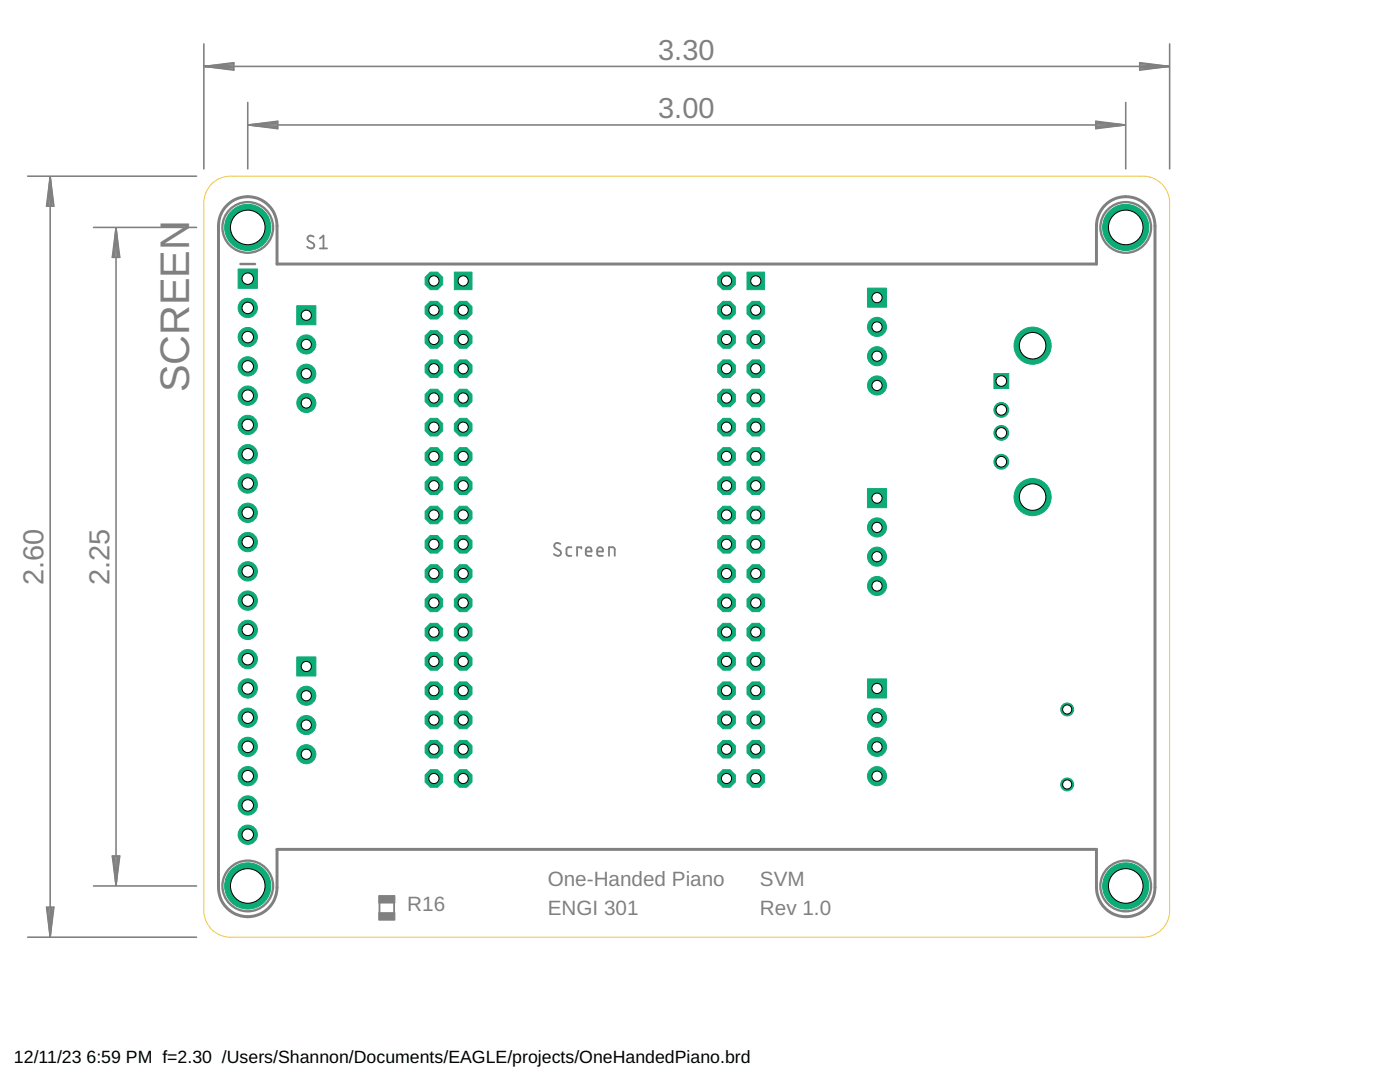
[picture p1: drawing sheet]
<svg xmlns="http://www.w3.org/2000/svg" width="279mm" height="216mm" viewBox="0 0 279 216" stroke-linecap="round" stroke-linejoin="round" font-family="sans-serif">
<defs><g id="words">
<text font-size="8.3" fill="#808080" x="37.8" y="78.3" transform="rotate(-90 37.8 78.3)">SCREEN</text>
<g font-size="5.8" fill="#808080">
<text x="131.4" y="11.9">3.30</text>
<text x="131.4" y="23.6">3.00</text>
<text x="8.7" y="116.8" transform="rotate(-90 8.7 116.8)">2.60</text>
<text x="21.8" y="116.8" transform="rotate(-90 21.8 116.8)">2.25</text>
</g>
<g font-size="4.1" fill="#808080">
<text x="109.3" y="176.8">One-Handed Piano</text>
<text x="151.7" y="176.8">SVM</text>
<text x="81.3" y="181.8">R16</text>
<text x="109.3" y="182.6">ENGI 301</text>
<text x="151.7" y="182.6">Rev 1.0</text>
</g>
<g font-size="3.5">
<text x="2.8" y="212.1">12/11/23</text>
<text x="17.3" y="212.1">6:59 PM f=2.30 /Users/Shannon/Documents/EAGLE/projects/OneHandedPiano.brd</text>
</g>
</g></defs>
<g fill="none" stroke="#808080" stroke-width=".47">
<circle cx="49.4" cy="45.4" r="5.1"/>
<circle cx="224.7" cy="45.4" r="5.1"/>
<circle cx="49.4" cy="176.8" r="5.1"/>
<circle cx="224.7" cy="176.8" r="5.1"/>
</g>
<path d="M45.3 41a5.8 5.8 0 0 1 6.4-1.3 5.8 5.8 0 0 1 3.6 5.4v7.6h163.5v-7.6a5.8 5.8 0 0 1 5.9-5.9 5.8 5.8 0 0 1 5.8 5.9v132a5.8 5.8 0 0 1-5.8 5.8 5.8 5.8 0 0 1-5.9-5.8v-7.6h-163.5v7.6a5.8 5.8 0 0 1-5.9 5.8 5.8 5.8 0 0 1-5.8-5.8v-132.7a5.6 5.6 0 0 1 1.7-3.4z" fill="none" stroke="#808080" stroke-width=".59"/>
<path d="M62.6 47.2a.64 .64 0 0 0-1-.1 .64 .64 0 0 0 .1 1l.7 .4a.61 .61 0 0 1 .2 .9 .61 .61 0 0 1-.9 .1l-.4-.3M63.8 47.6l.8-.6v2.6M63.8 49.6h1.5M111.8 108.5a.64 .64 0 0 0-.9-.1 .64 .64 0 0 0 0 1l.8 .4a.61 .61 0 0 1 .1 .9 .61 .61 0 0 1-.9 .1l-.4-.2M114 109.2h-.7l-.2 .4 .1 1.2 .8 .1M116 109.5v-.3h-.8v1.7M116.9 110h1.1a.6 .6 0 0 0-.4-.8 .6 .6 0 0 0-.7 .6l.1 1 1 .1M119.2 110h1.1a.59 .59 0 0 0-.4-.8 .59 .59 0 0 0-.7 .6l.1 1 1 .1M121.5 110.9v-1.7h.9l.3 .3v1.4M75.7 180.2v1.9M78.7 180.2v1.9" fill="none" stroke="#808080" stroke-width=".36"/>
<g fill="none" stroke="#808080" stroke-width=".32">
<path d="M40.7 8.8v24.9M40.8 13.3h192.5M40.8 13.3l5.9-.8v1.5zM40.8 13.3l5.9 .2M40.8 13.3l5.9 .5M46.7 13l-5.9 .3M46.7 12.7l-5.9 .6M227.5 12.5l5.8 .8-5.8 .7zM227.5 13l5.8 .3M227.5 12.7l5.8 .6M233.3 13.3l-5.8 .2M233.3 13.3l-5.8 .5"/>
<path d="M233.4 8.8v24.9M5.5 35.2h33.7M10 35.3v151.6M10 35.3l.8 5.8h-1.5zM10 35.3l-.3 5.8M10 35.3l.3 5.8M10 35.3l-.6 5.8M10 35.3l.6 5.8M49.4 20.4v13.3M49.6 24.9h174.9M49.6 24.9l5.8-.7v1.5zM49.6 24.9l5.8 .3"/>
<path d="M49.6 24.9l5.8 .6M55.4 24.6l-5.8 .3M55.4 24.3l-5.8 .6M218.7 24.2l5.8 .7-5.8 .8zM218.7 24.6l5.8 .3M218.7 24.3l5.8 .6M224.5 24.9l-5.8 .3M224.5 24.9l-5.8 .6M224.7 20.4v13.3M18.7 45.4h20.5M23.2 45.5v131.1M23.2 45.5l.7 5.9h-1.5z"/>
<path d="M23.2 45.5l-.3 5.9M23.2 45.5l.3 5.9M23.2 45.5l-.6 5.9M23.2 45.5l.5 5.9M18.7 176.8h20.5M22.4 170.8h1.5l-.7 5.8zM22.6 170.8l.6 5.8M22.9 170.8l.3 5.8M23.5 170.8l-.3 5.8M23.7 170.8l-.5 5.8M5.5 187h33.7M9.3 181h1.5l-.8 5.9z"/>
<path d="M9.4 181l.6 5.9M9.7 181l.3 5.9M10.3 181l-.3 5.9M10.6 181l-.6 5.9"/>
</g>
<path d="M48 52.7h2.9" fill="none" stroke="#808080" stroke-width=".49"/>
<g fill="#808080" stroke="#808080" stroke-width=".2">
<path d="M48.9 136.8h1.1v1.2h-1.1z"/>
<path d="M48.9 130.9h1.1v1.2h-1.1z"/>
<path d="M48.9 125.1h1.1v1.2h-1.1z"/>
<path d="M48.9 119.3h1.1v1.1h-1.1z"/>
<path d="M48.9 113.4h1.1v1.2h-1.1z"/>
<path d="M48.9 107.6h1.1v1.2h-1.1z"/>
<path d="M48.9 101.7h1.1v1.2h-1.1z"/>
<path d="M48.9 95.9h1.1v1.2h-1.1z"/>
<path d="M48.9 90h1.1v1.2h-1.1z"/>
<path d="M48.9 84.2h1.1v1.2h-1.1z"/>
<path d="M48.9 78.4h1.1v1.1h-1.1z"/>
<path d="M48.9 72.5h1.1v1.2h-1.1z"/>
<path d="M48.9 66.7h1.1v1.2h-1.1z"/>
<path d="M48.9 60.9h1.1v1.1h-1.1z"/>
<path d="M48.9 55h1.1v1.2h-1.1z"/>
<path d="M48.9 142.6h1.1v1.2h-1.1z"/>
<path d="M48.9 148.4h1.1v1.2h-1.1z"/>
<path d="M48.9 154.3h1.1v1.2h-1.1z"/>
<path d="M48.9 160.1h1.1v1.2h-1.1z"/>
<path d="M48.9 166h1.1v1.2h-1.1z"/>
<path d="M75.6 182.1h3.2v1.5h-3.2z"/>
<path d="M75.6 178.7h3.2v1.5h-3.2z"/>
</g>
<path d="M149.1 54.3h3.5v3.5h-3.5z" fill="#0dab76" stroke="#0dab76" stroke-width=".2"/>
<circle cx="150.8" cy="56" r="1.02" fill="#fff" stroke="#000" stroke-width=".2"/>
<circle cx="145" cy="56" r="1.9" fill="#0dab76" stroke="#0dab76" stroke-width=".2"/>
<circle cx="145" cy="56" r="1.02" fill="#fff" stroke="#000" stroke-width=".2"/>
<circle cx="150.8" cy="61.9" r="1.9" fill="#0dab76" stroke="#0dab76" stroke-width=".2"/>
<circle cx="150.8" cy="61.9" r="1.02" fill="#fff" stroke="#000" stroke-width=".2"/>
<circle cx="145" cy="61.9" r="1.9" fill="#0dab76" stroke="#0dab76" stroke-width=".2"/>
<circle cx="145" cy="61.9" r="1.02" fill="#fff" stroke="#000" stroke-width=".2"/>
<circle cx="150.8" cy="67.7" r="1.9" fill="#0dab76" stroke="#0dab76" stroke-width=".2"/>
<circle cx="150.8" cy="67.7" r="1.02" fill="#fff" stroke="#000" stroke-width=".2"/>
<circle cx="145" cy="67.7" r="1.9" fill="#0dab76" stroke="#0dab76" stroke-width=".2"/>
<circle cx="145" cy="67.7" r="1.02" fill="#fff" stroke="#000" stroke-width=".2"/>
<circle cx="150.8" cy="73.6" r="1.9" fill="#0dab76" stroke="#0dab76" stroke-width=".2"/>
<circle cx="150.8" cy="73.6" r="1.02" fill="#fff" stroke="#000" stroke-width=".2"/>
<circle cx="145" cy="73.6" r="1.9" fill="#0dab76" stroke="#0dab76" stroke-width=".2"/>
<circle cx="145" cy="73.6" r="1.02" fill="#fff" stroke="#000" stroke-width=".2"/>
<circle cx="150.8" cy="79.4" r="1.9" fill="#0dab76" stroke="#0dab76" stroke-width=".2"/>
<circle cx="150.8" cy="79.4" r="1.02" fill="#fff" stroke="#000" stroke-width=".2"/>
<circle cx="145" cy="79.4" r="1.9" fill="#0dab76" stroke="#0dab76" stroke-width=".2"/>
<circle cx="145" cy="79.4" r="1.02" fill="#fff" stroke="#000" stroke-width=".2"/>
<circle cx="150.8" cy="85.2" r="1.9" fill="#0dab76" stroke="#0dab76" stroke-width=".2"/>
<circle cx="150.8" cy="85.2" r="1.02" fill="#fff" stroke="#000" stroke-width=".2"/>
<circle cx="145" cy="85.2" r="1.9" fill="#0dab76" stroke="#0dab76" stroke-width=".2"/>
<circle cx="145" cy="85.2" r="1.02" fill="#fff" stroke="#000" stroke-width=".2"/>
<circle cx="150.8" cy="91.1" r="1.9" fill="#0dab76" stroke="#0dab76" stroke-width=".2"/>
<circle cx="150.8" cy="91.1" r="1.02" fill="#fff" stroke="#000" stroke-width=".2"/>
<circle cx="145" cy="91.1" r="1.9" fill="#0dab76" stroke="#0dab76" stroke-width=".2"/>
<circle cx="145" cy="91.1" r="1.02" fill="#fff" stroke="#000" stroke-width=".2"/>
<circle cx="150.8" cy="96.9" r="1.9" fill="#0dab76" stroke="#0dab76" stroke-width=".2"/>
<circle cx="150.8" cy="96.9" r="1.02" fill="#fff" stroke="#000" stroke-width=".2"/>
<circle cx="145" cy="96.9" r="1.9" fill="#0dab76" stroke="#0dab76" stroke-width=".2"/>
<circle cx="145" cy="96.9" r="1.02" fill="#fff" stroke="#000" stroke-width=".2"/>
<circle cx="150.8" cy="102.8" r="1.9" fill="#0dab76" stroke="#0dab76" stroke-width=".2"/>
<circle cx="150.8" cy="102.8" r="1.02" fill="#fff" stroke="#000" stroke-width=".2"/>
<circle cx="145" cy="102.8" r="1.9" fill="#0dab76" stroke="#0dab76" stroke-width=".2"/>
<circle cx="145" cy="102.8" r="1.02" fill="#fff" stroke="#000" stroke-width=".2"/>
<circle cx="150.8" cy="108.6" r="1.9" fill="#0dab76" stroke="#0dab76" stroke-width=".2"/>
<circle cx="150.8" cy="108.6" r="1.02" fill="#fff" stroke="#000" stroke-width=".2"/>
<circle cx="145" cy="108.6" r="1.9" fill="#0dab76" stroke="#0dab76" stroke-width=".2"/>
<circle cx="145" cy="108.6" r="1.02" fill="#fff" stroke="#000" stroke-width=".2"/>
<circle cx="150.8" cy="114.4" r="1.9" fill="#0dab76" stroke="#0dab76" stroke-width=".2"/>
<circle cx="150.8" cy="114.4" r="1.02" fill="#fff" stroke="#000" stroke-width=".2"/>
<circle cx="145" cy="114.4" r="1.9" fill="#0dab76" stroke="#0dab76" stroke-width=".2"/>
<circle cx="145" cy="114.4" r="1.02" fill="#fff" stroke="#000" stroke-width=".2"/>
<circle cx="150.8" cy="120.3" r="1.9" fill="#0dab76" stroke="#0dab76" stroke-width=".2"/>
<circle cx="150.8" cy="120.3" r="1.02" fill="#fff" stroke="#000" stroke-width=".2"/>
<circle cx="145" cy="120.3" r="1.9" fill="#0dab76" stroke="#0dab76" stroke-width=".2"/>
<circle cx="145" cy="120.3" r="1.02" fill="#fff" stroke="#000" stroke-width=".2"/>
<circle cx="150.8" cy="126.1" r="1.9" fill="#0dab76" stroke="#0dab76" stroke-width=".2"/>
<circle cx="150.8" cy="126.1" r="1.02" fill="#fff" stroke="#000" stroke-width=".2"/>
<circle cx="145" cy="126.1" r="1.9" fill="#0dab76" stroke="#0dab76" stroke-width=".2"/>
<circle cx="145" cy="126.1" r="1.02" fill="#fff" stroke="#000" stroke-width=".2"/>
<circle cx="150.8" cy="132" r="1.9" fill="#0dab76" stroke="#0dab76" stroke-width=".2"/>
<circle cx="150.8" cy="132" r="1.02" fill="#fff" stroke="#000" stroke-width=".2"/>
<circle cx="145" cy="132" r="1.9" fill="#0dab76" stroke="#0dab76" stroke-width=".2"/>
<circle cx="145" cy="132" r="1.02" fill="#fff" stroke="#000" stroke-width=".2"/>
<circle cx="150.8" cy="137.8" r="1.9" fill="#0dab76" stroke="#0dab76" stroke-width=".2"/>
<circle cx="150.8" cy="137.8" r="1.02" fill="#fff" stroke="#000" stroke-width=".2"/>
<circle cx="145" cy="137.8" r="1.9" fill="#0dab76" stroke="#0dab76" stroke-width=".2"/>
<circle cx="145" cy="137.8" r="1.02" fill="#fff" stroke="#000" stroke-width=".2"/>
<circle cx="150.8" cy="143.7" r="1.9" fill="#0dab76" stroke="#0dab76" stroke-width=".2"/>
<circle cx="150.8" cy="143.7" r="1.02" fill="#fff" stroke="#000" stroke-width=".2"/>
<circle cx="145" cy="143.7" r="1.9" fill="#0dab76" stroke="#0dab76" stroke-width=".2"/>
<circle cx="145" cy="143.7" r="1.02" fill="#fff" stroke="#000" stroke-width=".2"/>
<circle cx="150.8" cy="149.5" r="1.9" fill="#0dab76" stroke="#0dab76" stroke-width=".2"/>
<circle cx="150.8" cy="149.5" r="1.02" fill="#fff" stroke="#000" stroke-width=".2"/>
<circle cx="145" cy="149.5" r="1.9" fill="#0dab76" stroke="#0dab76" stroke-width=".2"/>
<circle cx="145" cy="149.5" r="1.02" fill="#fff" stroke="#000" stroke-width=".2"/>
<circle cx="150.8" cy="155.3" r="1.9" fill="#0dab76" stroke="#0dab76" stroke-width=".2"/>
<circle cx="150.8" cy="155.3" r="1.02" fill="#fff" stroke="#000" stroke-width=".2"/>
<circle cx="145" cy="155.3" r="1.9" fill="#0dab76" stroke="#0dab76" stroke-width=".2"/>
<circle cx="145" cy="155.3" r="1.02" fill="#fff" stroke="#000" stroke-width=".2"/>
<path d="M90.7 54.3h3.5v3.5h-3.5z" fill="#0dab76" stroke="#0dab76" stroke-width=".2"/>
<circle cx="92.4" cy="56" r="1.02" fill="#fff" stroke="#000" stroke-width=".2"/>
<circle cx="86.6" cy="56" r="1.9" fill="#0dab76" stroke="#0dab76" stroke-width=".2"/>
<circle cx="86.6" cy="56" r="1.02" fill="#fff" stroke="#000" stroke-width=".2"/>
<circle cx="92.4" cy="61.9" r="1.9" fill="#0dab76" stroke="#0dab76" stroke-width=".2"/>
<circle cx="92.4" cy="61.9" r="1.02" fill="#fff" stroke="#000" stroke-width=".2"/>
<circle cx="86.6" cy="61.9" r="1.9" fill="#0dab76" stroke="#0dab76" stroke-width=".2"/>
<circle cx="86.6" cy="61.9" r="1.02" fill="#fff" stroke="#000" stroke-width=".2"/>
<circle cx="92.4" cy="67.7" r="1.9" fill="#0dab76" stroke="#0dab76" stroke-width=".2"/>
<circle cx="92.4" cy="67.7" r="1.02" fill="#fff" stroke="#000" stroke-width=".2"/>
<circle cx="86.6" cy="67.7" r="1.9" fill="#0dab76" stroke="#0dab76" stroke-width=".2"/>
<circle cx="86.6" cy="67.7" r="1.02" fill="#fff" stroke="#000" stroke-width=".2"/>
<circle cx="92.4" cy="73.6" r="1.9" fill="#0dab76" stroke="#0dab76" stroke-width=".2"/>
<circle cx="92.4" cy="73.6" r="1.02" fill="#fff" stroke="#000" stroke-width=".2"/>
<circle cx="86.6" cy="73.6" r="1.9" fill="#0dab76" stroke="#0dab76" stroke-width=".2"/>
<circle cx="86.6" cy="73.6" r="1.02" fill="#fff" stroke="#000" stroke-width=".2"/>
<circle cx="92.4" cy="79.4" r="1.9" fill="#0dab76" stroke="#0dab76" stroke-width=".2"/>
<circle cx="92.4" cy="79.4" r="1.02" fill="#fff" stroke="#000" stroke-width=".2"/>
<circle cx="86.6" cy="79.4" r="1.9" fill="#0dab76" stroke="#0dab76" stroke-width=".2"/>
<circle cx="86.6" cy="79.4" r="1.02" fill="#fff" stroke="#000" stroke-width=".2"/>
<circle cx="92.4" cy="85.2" r="1.9" fill="#0dab76" stroke="#0dab76" stroke-width=".2"/>
<circle cx="92.4" cy="85.2" r="1.02" fill="#fff" stroke="#000" stroke-width=".2"/>
<circle cx="86.6" cy="85.2" r="1.9" fill="#0dab76" stroke="#0dab76" stroke-width=".2"/>
<circle cx="86.6" cy="85.2" r="1.02" fill="#fff" stroke="#000" stroke-width=".2"/>
<circle cx="92.4" cy="91.1" r="1.9" fill="#0dab76" stroke="#0dab76" stroke-width=".2"/>
<circle cx="92.4" cy="91.1" r="1.02" fill="#fff" stroke="#000" stroke-width=".2"/>
<circle cx="86.6" cy="91.1" r="1.9" fill="#0dab76" stroke="#0dab76" stroke-width=".2"/>
<circle cx="86.6" cy="91.1" r="1.02" fill="#fff" stroke="#000" stroke-width=".2"/>
<circle cx="92.4" cy="96.9" r="1.9" fill="#0dab76" stroke="#0dab76" stroke-width=".2"/>
<circle cx="92.4" cy="96.9" r="1.02" fill="#fff" stroke="#000" stroke-width=".2"/>
<circle cx="86.6" cy="96.9" r="1.9" fill="#0dab76" stroke="#0dab76" stroke-width=".2"/>
<circle cx="86.6" cy="96.9" r="1.02" fill="#fff" stroke="#000" stroke-width=".2"/>
<circle cx="92.4" cy="102.8" r="1.9" fill="#0dab76" stroke="#0dab76" stroke-width=".2"/>
<circle cx="92.4" cy="102.8" r="1.02" fill="#fff" stroke="#000" stroke-width=".2"/>
<circle cx="86.6" cy="102.8" r="1.9" fill="#0dab76" stroke="#0dab76" stroke-width=".2"/>
<circle cx="86.6" cy="102.8" r="1.02" fill="#fff" stroke="#000" stroke-width=".2"/>
<circle cx="92.4" cy="108.6" r="1.9" fill="#0dab76" stroke="#0dab76" stroke-width=".2"/>
<circle cx="92.4" cy="108.6" r="1.02" fill="#fff" stroke="#000" stroke-width=".2"/>
<circle cx="86.6" cy="108.6" r="1.9" fill="#0dab76" stroke="#0dab76" stroke-width=".2"/>
<circle cx="86.6" cy="108.6" r="1.02" fill="#fff" stroke="#000" stroke-width=".2"/>
<circle cx="92.4" cy="114.4" r="1.9" fill="#0dab76" stroke="#0dab76" stroke-width=".2"/>
<circle cx="92.4" cy="114.4" r="1.02" fill="#fff" stroke="#000" stroke-width=".2"/>
<circle cx="86.6" cy="114.4" r="1.9" fill="#0dab76" stroke="#0dab76" stroke-width=".2"/>
<circle cx="86.6" cy="114.4" r="1.02" fill="#fff" stroke="#000" stroke-width=".2"/>
<circle cx="92.4" cy="120.3" r="1.9" fill="#0dab76" stroke="#0dab76" stroke-width=".2"/>
<circle cx="92.4" cy="120.3" r="1.02" fill="#fff" stroke="#000" stroke-width=".2"/>
<circle cx="86.6" cy="120.3" r="1.9" fill="#0dab76" stroke="#0dab76" stroke-width=".2"/>
<circle cx="86.6" cy="120.3" r="1.02" fill="#fff" stroke="#000" stroke-width=".2"/>
<circle cx="92.4" cy="126.1" r="1.9" fill="#0dab76" stroke="#0dab76" stroke-width=".2"/>
<circle cx="92.4" cy="126.1" r="1.02" fill="#fff" stroke="#000" stroke-width=".2"/>
<circle cx="86.6" cy="126.1" r="1.9" fill="#0dab76" stroke="#0dab76" stroke-width=".2"/>
<circle cx="86.6" cy="126.1" r="1.02" fill="#fff" stroke="#000" stroke-width=".2"/>
<circle cx="92.4" cy="132" r="1.9" fill="#0dab76" stroke="#0dab76" stroke-width=".2"/>
<circle cx="92.4" cy="132" r="1.02" fill="#fff" stroke="#000" stroke-width=".2"/>
<circle cx="86.6" cy="132" r="1.9" fill="#0dab76" stroke="#0dab76" stroke-width=".2"/>
<circle cx="86.6" cy="132" r="1.02" fill="#fff" stroke="#000" stroke-width=".2"/>
<circle cx="92.4" cy="137.8" r="1.9" fill="#0dab76" stroke="#0dab76" stroke-width=".2"/>
<circle cx="92.4" cy="137.8" r="1.02" fill="#fff" stroke="#000" stroke-width=".2"/>
<circle cx="86.6" cy="137.8" r="1.9" fill="#0dab76" stroke="#0dab76" stroke-width=".2"/>
<circle cx="86.6" cy="137.8" r="1.02" fill="#fff" stroke="#000" stroke-width=".2"/>
<circle cx="92.4" cy="143.7" r="1.9" fill="#0dab76" stroke="#0dab76" stroke-width=".2"/>
<circle cx="92.4" cy="143.7" r="1.02" fill="#fff" stroke="#000" stroke-width=".2"/>
<circle cx="86.6" cy="143.7" r="1.9" fill="#0dab76" stroke="#0dab76" stroke-width=".2"/>
<circle cx="86.6" cy="143.7" r="1.02" fill="#fff" stroke="#000" stroke-width=".2"/>
<circle cx="92.4" cy="149.5" r="1.9" fill="#0dab76" stroke="#0dab76" stroke-width=".2"/>
<circle cx="92.4" cy="149.5" r="1.02" fill="#fff" stroke="#000" stroke-width=".2"/>
<circle cx="86.6" cy="149.5" r="1.9" fill="#0dab76" stroke="#0dab76" stroke-width=".2"/>
<circle cx="86.6" cy="149.5" r="1.02" fill="#fff" stroke="#000" stroke-width=".2"/>
<circle cx="92.4" cy="155.3" r="1.9" fill="#0dab76" stroke="#0dab76" stroke-width=".2"/>
<circle cx="92.4" cy="155.3" r="1.02" fill="#fff" stroke="#000" stroke-width=".2"/>
<circle cx="86.6" cy="155.3" r="1.9" fill="#0dab76" stroke="#0dab76" stroke-width=".2"/>
<circle cx="86.6" cy="155.3" r="1.02" fill="#fff" stroke="#000" stroke-width=".2"/>
<circle cx="213" cy="141.6" r="1.29" fill="#0dab76" stroke="#0dab76" stroke-width=".2"/>
<circle cx="213" cy="141.6" r=".91" fill="#fff" stroke="#000" stroke-width=".2"/>
<circle cx="213" cy="156.5" r="1.29" fill="#0dab76" stroke="#0dab76" stroke-width=".2"/>
<circle cx="213" cy="156.5" r=".91" fill="#fff" stroke="#000" stroke-width=".2"/>
<path d="M173.1 57.5h3.8v3.8h-3.8z" fill="#0dab76" stroke="#0dab76" stroke-width=".2"/>
<circle cx="175" cy="59.4" r="1.02" fill="#fff" stroke="#000" stroke-width=".2"/>
<circle cx="175" cy="65.2" r="1.91" fill="#0dab76" stroke="#0dab76" stroke-width=".2"/>
<circle cx="175" cy="65.2" r="1.02" fill="#fff" stroke="#000" stroke-width=".2"/>
<circle cx="175" cy="71.1" r="1.91" fill="#0dab76" stroke="#0dab76" stroke-width=".2"/>
<circle cx="175" cy="71.1" r="1.02" fill="#fff" stroke="#000" stroke-width=".2"/>
<circle cx="175" cy="76.9" r="1.91" fill="#0dab76" stroke="#0dab76" stroke-width=".2"/>
<circle cx="175" cy="76.9" r="1.02" fill="#fff" stroke="#000" stroke-width=".2"/>
<path d="M47.5 53.7h3.9v3.8h-3.9z" fill="#0dab76" stroke="#0dab76" stroke-width=".2"/>
<circle cx="49.4" cy="55.6" r="1.14" fill="#fff" stroke="#000" stroke-width=".2"/>
<circle cx="49.4" cy="61.4" r="1.93" fill="#0dab76" stroke="#0dab76" stroke-width=".2"/>
<circle cx="49.4" cy="61.4" r="1.14" fill="#fff" stroke="#000" stroke-width=".2"/>
<circle cx="49.4" cy="67.3" r="1.93" fill="#0dab76" stroke="#0dab76" stroke-width=".2"/>
<circle cx="49.4" cy="67.3" r="1.14" fill="#fff" stroke="#000" stroke-width=".2"/>
<circle cx="49.4" cy="73.1" r="1.93" fill="#0dab76" stroke="#0dab76" stroke-width=".2"/>
<circle cx="49.4" cy="73.1" r="1.14" fill="#fff" stroke="#000" stroke-width=".2"/>
<circle cx="49.4" cy="79" r="1.93" fill="#0dab76" stroke="#0dab76" stroke-width=".2"/>
<circle cx="49.4" cy="79" r="1.14" fill="#fff" stroke="#000" stroke-width=".2"/>
<circle cx="49.4" cy="84.8" r="1.93" fill="#0dab76" stroke="#0dab76" stroke-width=".2"/>
<circle cx="49.4" cy="84.8" r="1.14" fill="#fff" stroke="#000" stroke-width=".2"/>
<circle cx="49.4" cy="90.6" r="1.93" fill="#0dab76" stroke="#0dab76" stroke-width=".2"/>
<circle cx="49.4" cy="90.6" r="1.14" fill="#fff" stroke="#000" stroke-width=".2"/>
<circle cx="49.4" cy="96.5" r="1.93" fill="#0dab76" stroke="#0dab76" stroke-width=".2"/>
<circle cx="49.4" cy="96.5" r="1.14" fill="#fff" stroke="#000" stroke-width=".2"/>
<circle cx="49.4" cy="102.3" r="1.93" fill="#0dab76" stroke="#0dab76" stroke-width=".2"/>
<circle cx="49.4" cy="102.3" r="1.14" fill="#fff" stroke="#000" stroke-width=".2"/>
<circle cx="49.4" cy="108.2" r="1.93" fill="#0dab76" stroke="#0dab76" stroke-width=".2"/>
<circle cx="49.4" cy="108.2" r="1.14" fill="#fff" stroke="#000" stroke-width=".2"/>
<circle cx="49.4" cy="114" r="1.93" fill="#0dab76" stroke="#0dab76" stroke-width=".2"/>
<circle cx="49.4" cy="114" r="1.14" fill="#fff" stroke="#000" stroke-width=".2"/>
<circle cx="49.4" cy="119.8" r="1.93" fill="#0dab76" stroke="#0dab76" stroke-width=".2"/>
<circle cx="49.4" cy="119.8" r="1.14" fill="#fff" stroke="#000" stroke-width=".2"/>
<circle cx="49.4" cy="125.7" r="1.93" fill="#0dab76" stroke="#0dab76" stroke-width=".2"/>
<circle cx="49.4" cy="125.7" r="1.14" fill="#fff" stroke="#000" stroke-width=".2"/>
<circle cx="49.4" cy="131.5" r="1.93" fill="#0dab76" stroke="#0dab76" stroke-width=".2"/>
<circle cx="49.4" cy="131.5" r="1.14" fill="#fff" stroke="#000" stroke-width=".2"/>
<circle cx="49.4" cy="137.4" r="1.93" fill="#0dab76" stroke="#0dab76" stroke-width=".2"/>
<circle cx="49.4" cy="137.4" r="1.14" fill="#fff" stroke="#000" stroke-width=".2"/>
<circle cx="49.4" cy="143.2" r="1.93" fill="#0dab76" stroke="#0dab76" stroke-width=".2"/>
<circle cx="49.4" cy="143.2" r="1.14" fill="#fff" stroke="#000" stroke-width=".2"/>
<circle cx="49.4" cy="149" r="1.93" fill="#0dab76" stroke="#0dab76" stroke-width=".2"/>
<circle cx="49.4" cy="149" r="1.14" fill="#fff" stroke="#000" stroke-width=".2"/>
<circle cx="49.4" cy="154.9" r="1.93" fill="#0dab76" stroke="#0dab76" stroke-width=".2"/>
<circle cx="49.4" cy="154.9" r="1.14" fill="#fff" stroke="#000" stroke-width=".2"/>
<circle cx="49.4" cy="160.7" r="1.93" fill="#0dab76" stroke="#0dab76" stroke-width=".2"/>
<circle cx="49.4" cy="160.7" r="1.14" fill="#fff" stroke="#000" stroke-width=".2"/>
<circle cx="49.4" cy="166.6" r="1.93" fill="#0dab76" stroke="#0dab76" stroke-width=".2"/>
<circle cx="49.4" cy="166.6" r="1.14" fill="#fff" stroke="#000" stroke-width=".2"/>
<circle cx="49.4" cy="45.4" r="4.6" fill="#0dab76" stroke="#0dab76" stroke-width=".2"/>
<circle cx="49.4" cy="45.4" r="3.5" fill="#fff" stroke="#000" stroke-width=".2"/>
<circle cx="49.4" cy="176.8" r="4.6" fill="#0dab76" stroke="#0dab76" stroke-width=".2"/>
<circle cx="49.4" cy="176.8" r="3.5" fill="#fff" stroke="#000" stroke-width=".2"/>
<circle cx="224.7" cy="45.4" r="4.6" fill="#0dab76" stroke="#0dab76" stroke-width=".2"/>
<circle cx="224.7" cy="45.4" r="3.5" fill="#fff" stroke="#000" stroke-width=".2"/>
<circle cx="224.7" cy="176.8" r="4.6" fill="#0dab76" stroke="#0dab76" stroke-width=".2"/>
<circle cx="224.7" cy="176.8" r="3.5" fill="#fff" stroke="#000" stroke-width=".2"/>
<path d="M198.4 74.5h2.9v3h-2.9z" fill="#0dab76" stroke="#0dab76" stroke-width=".2"/>
<circle cx="199.8" cy="76" r="1.06" fill="#fff" stroke="#000" stroke-width=".2"/>
<circle cx="199.8" cy="81.8" r="1.48" fill="#0dab76" stroke="#0dab76" stroke-width=".2"/>
<circle cx="199.8" cy="81.8" r="1.06" fill="#fff" stroke="#000" stroke-width=".2"/>
<circle cx="199.8" cy="86.4" r="1.48" fill="#0dab76" stroke="#0dab76" stroke-width=".2"/>
<circle cx="199.8" cy="86.4" r="1.06" fill="#fff" stroke="#000" stroke-width=".2"/>
<circle cx="199.8" cy="92.1" r="1.48" fill="#0dab76" stroke="#0dab76" stroke-width=".2"/>
<circle cx="199.8" cy="92.1" r="1.06" fill="#fff" stroke="#000" stroke-width=".2"/>
<circle cx="206.1" cy="69" r="3.7" fill="#0dab76" stroke="#0dab76" stroke-width=".2"/>
<circle cx="206.1" cy="69" r="2.65" fill="#fff" stroke="#000" stroke-width=".2"/>
<circle cx="206.1" cy="99.2" r="3.7" fill="#0dab76" stroke="#0dab76" stroke-width=".2"/>
<circle cx="206.1" cy="99.2" r="2.65" fill="#fff" stroke="#000" stroke-width=".2"/>
<path d="M173.1 97.5h3.8v3.8h-3.8z" fill="#0dab76" stroke="#0dab76" stroke-width=".2"/>
<circle cx="175" cy="99.4" r="1.02" fill="#fff" stroke="#000" stroke-width=".2"/>
<circle cx="175" cy="105.2" r="1.91" fill="#0dab76" stroke="#0dab76" stroke-width=".2"/>
<circle cx="175" cy="105.2" r="1.02" fill="#fff" stroke="#000" stroke-width=".2"/>
<circle cx="175" cy="111.1" r="1.91" fill="#0dab76" stroke="#0dab76" stroke-width=".2"/>
<circle cx="175" cy="111.1" r="1.02" fill="#fff" stroke="#000" stroke-width=".2"/>
<circle cx="175" cy="116.9" r="1.91" fill="#0dab76" stroke="#0dab76" stroke-width=".2"/>
<circle cx="175" cy="116.9" r="1.02" fill="#fff" stroke="#000" stroke-width=".2"/>
<path d="M173.1 135.5h3.8v3.8h-3.8z" fill="#0dab76" stroke="#0dab76" stroke-width=".2"/>
<circle cx="175" cy="137.4" r="1.02" fill="#fff" stroke="#000" stroke-width=".2"/>
<circle cx="175" cy="143.2" r="1.91" fill="#0dab76" stroke="#0dab76" stroke-width=".2"/>
<circle cx="175" cy="143.2" r="1.02" fill="#fff" stroke="#000" stroke-width=".2"/>
<circle cx="175" cy="149" r="1.91" fill="#0dab76" stroke="#0dab76" stroke-width=".2"/>
<circle cx="175" cy="149" r="1.02" fill="#fff" stroke="#000" stroke-width=".2"/>
<circle cx="175" cy="154.9" r="1.91" fill="#0dab76" stroke="#0dab76" stroke-width=".2"/>
<circle cx="175" cy="154.9" r="1.02" fill="#fff" stroke="#000" stroke-width=".2"/>
<path d="M59.2 61h3.8v3.8h-3.8z" fill="#0dab76" stroke="#0dab76" stroke-width=".2"/>
<circle cx="61.1" cy="62.9" r="1.02" fill="#fff" stroke="#000" stroke-width=".2"/>
<circle cx="61.1" cy="68.7" r="1.91" fill="#0dab76" stroke="#0dab76" stroke-width=".2"/>
<circle cx="61.1" cy="68.7" r="1.02" fill="#fff" stroke="#000" stroke-width=".2"/>
<circle cx="61.1" cy="74.6" r="1.91" fill="#0dab76" stroke="#0dab76" stroke-width=".2"/>
<circle cx="61.1" cy="74.6" r="1.02" fill="#fff" stroke="#000" stroke-width=".2"/>
<circle cx="61.1" cy="80.4" r="1.91" fill="#0dab76" stroke="#0dab76" stroke-width=".2"/>
<circle cx="61.1" cy="80.4" r="1.02" fill="#fff" stroke="#000" stroke-width=".2"/>
<path d="M59.2 131.1h3.8v3.8h-3.8z" fill="#0dab76" stroke="#0dab76" stroke-width=".2"/>
<circle cx="61.1" cy="133" r="1.02" fill="#fff" stroke="#000" stroke-width=".2"/>
<circle cx="61.1" cy="138.8" r="1.91" fill="#0dab76" stroke="#0dab76" stroke-width=".2"/>
<circle cx="61.1" cy="138.8" r="1.02" fill="#fff" stroke="#000" stroke-width=".2"/>
<circle cx="61.1" cy="144.7" r="1.91" fill="#0dab76" stroke="#0dab76" stroke-width=".2"/>
<circle cx="61.1" cy="144.7" r="1.02" fill="#fff" stroke="#000" stroke-width=".2"/>
<circle cx="61.1" cy="150.5" r="1.91" fill="#0dab76" stroke="#0dab76" stroke-width=".2"/>
<circle cx="61.1" cy="150.5" r="1.02" fill="#fff" stroke="#000" stroke-width=".2"/>
<path d="M42 36.9a5.5 5.5 0 0 1 4.5-1.7h181.1a5.4 5.4 0 0 1 5.8 5.8v140.2a5.4 5.4 0 0 1-5.8 5.8h-181.1a5.4 5.4 0 0 1-5.8-5.8v-140.8l.3-1.9z" fill="none" stroke="#eec643" stroke-width=".2"/>
<use href="#words"/>
</svg>
